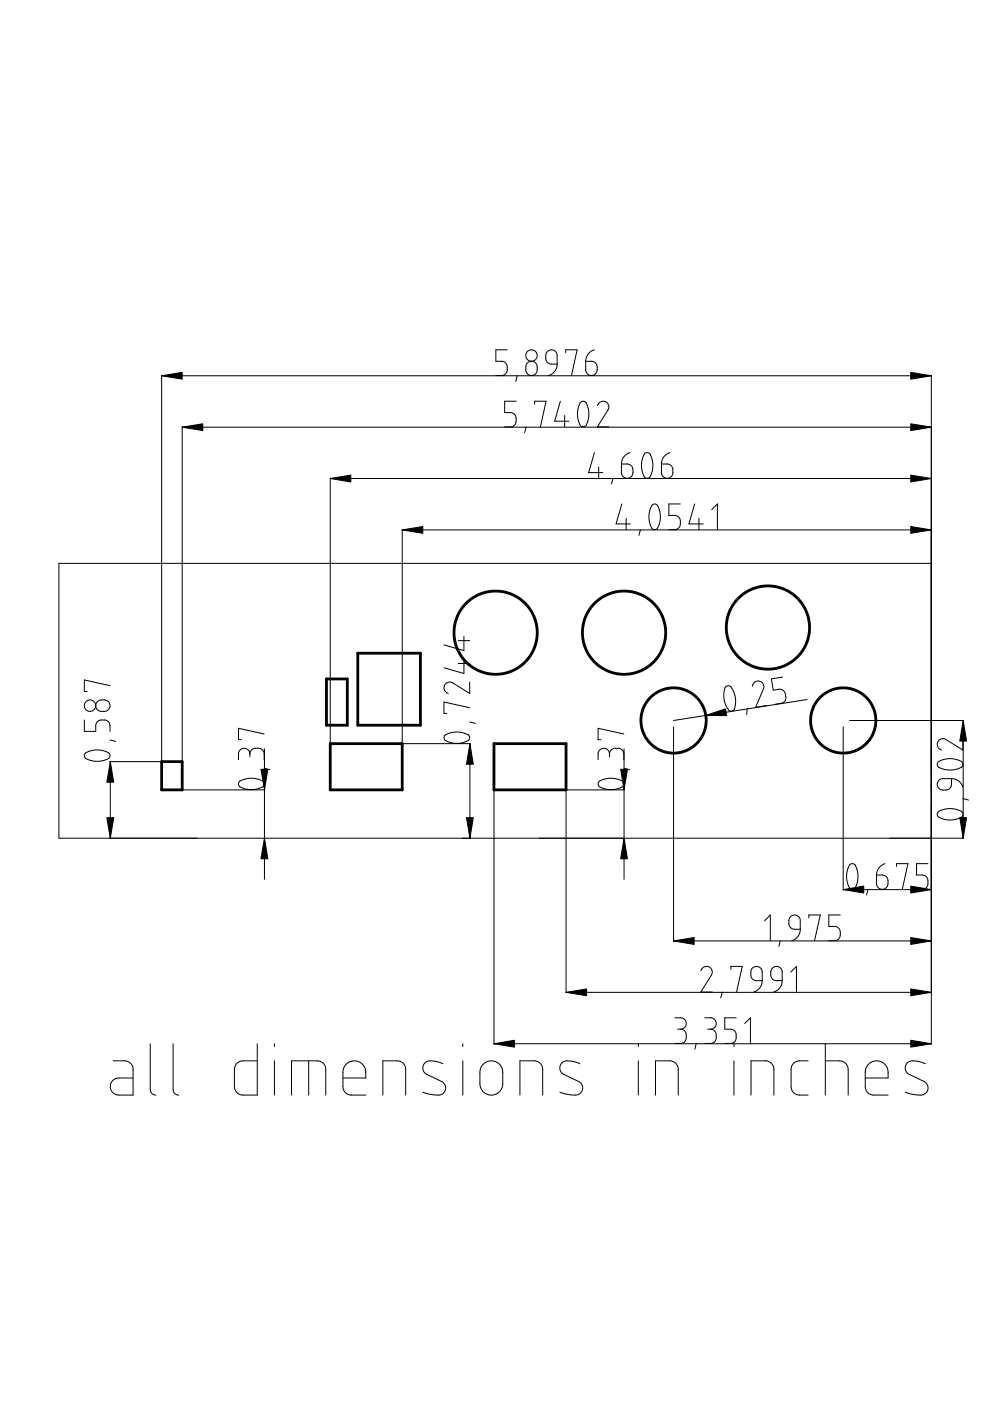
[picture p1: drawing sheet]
<svg xmlns="http://www.w3.org/2000/svg" width="210mm" height="297mm" viewBox="0 0 210 297" stroke-linecap="round" stroke-linejoin="round" font-family="sans-serif">
<g fill="none" stroke="#000" stroke-width=".21">
<path d="M34.3 79.7h163.2M34.3 79.6v81.8M107.5 74.2h-2.4v2.4l1.8 .1 .4 .4 .2 .6v1l-.4 .6-.5 .3h-1.5M109.7 79.6l-.3 1.2M111.9 76.9l.4-.3h.6l.8 .6 .2 .4v1l-.2 .4-.4 .5-.8 .1-.8-.5-.2-.5v-1zM116 74.6l.4-.3 .6-.1 .9 .4 .2 .6v2h-1.5l-.6-.4-.3-.6v-1zM118.1 77.2l-.1 .7-.3 .7-.5 .6-.9 .4M120 74.8v-.6h2.4l-1.2 5.4M124.2 76.6h1.4l.8 .5 .2 .5v1l-.5 .8-.9 .2-.8-.4-.2-.7zM126 74.2l-.7 .3-.6 .6-.4 .8-.1 .7M197.5 79.6v141.8M38.6 90.6h158.9"/>
<path d="M38.6 90.5v74.3M109.4 85.1h-2.4v2.4l1.7 .1 .5 .4 .2 .7v1l-.5 .6-.5 .2h-1.4M111.5 90.5l-.3 1.2M113.3 85.7v-.6h2.5l-1.2 5.4M118.8 85.1l-1.2 4.2h3M119.7 88.1v2.4M123.1 85.3l.4-.2 .6 .1 .5 .9 .2 1v1.2l-.2 1-.4 1-.4 .2h-.4l-.3-.2-.6-1.8v-1.7zM126 96l-1.2 4.2h3M126.7 86l.4-.7 .6-.2 .8 .1 .4 .5 .2 .5-.1 .5-2.3 3.8h2.4M126.9 99v2.4M131.8 98.4h1.3l.9 .5 .2 .5v.9l-.5 .9-.8 .2-.9-.5-.2-.6zM133.6 96l-.6 .2-.6 .6-.5 .7-.1 .9"/>
<path d="M136.6 96.2l.5-.2 .7 .2 .6 1.8v1.2l-.2 1.1-.4 .8-.5 .3-.7-.3-.6-1.8 .1-1.7zM140.3 98.4h1.3l.8 .4 .2 .5 .1 1-.5 .9-.5 .2h-.5l-.8-.5-.1-.5zM142 96l-.8 .4-.5 .5-.3 .7-.1 .8M70 101.5h127.5M70 101.3v61.1M85.3 112.4h112.2M85.3 112.2v50.4M130 101.4l-.4 1.2M131.8 106.8l-1.2 4.3h3M132.8 109.9v2.4M135.8 112.3l-.3 1.2M138.2 107.1l.5-.3 .7 .3 .4 .9 .2 1.1v1.3l-.3 1-.3 .6-.6 .3-.4-.1-.2-.3-.6-1.8 .1-1.5z"/>
<path d="M144.3 106.8h-2.5v2.5l1.7 .1 .5 .3 .3 .7-.1 1-.5 .7-.4 .2h-1.5M147.3 106.8l-1.2 4.3h3M148.2 109.9v2.4M150.9 108.1l1.2-1.3v5.5M197.5 119.4h-185v58.3h191.8M97.2 135.8h2.4M98.4 139.8v3l-4.3-1.2M98.4 134.9v3l-4.3-1.2M17.9 152.7v2.4h2.4l.1-1.7 .3-.5 .6-.2h1l.7 .3 .3 .7v1.4M18.1 159.7l1.4-.6 1.7-.1 1.8 .6 .3 .7-.3 .5-.8 .4-1.3 .2h-1l-1.8-.6-.2-.4zM20.7 148.7l.8-.3h.9l.5 .3 .4 .8-.2 .9-.9 .4h-.9l-.5-.2-.5-.8 .1-.6zM23.3 156.9l1.2 .3"/>
<path d="M23.3 145.4l-5.4-1.2v2.4h.6M53 159.9l-.1-.5-.3-.5-.7-.3-.6 .1-.7 .8v1.6M53 159.9l.2-.8 .5-.4h1.5l.4 .2 .3 .5 .1 1.7M53 159.9v.6M56 155.6l-5.4-1.2v2.4h.6M56.1 158.8v27.6M81.8 157.7h17.9M94.3 156l.4-.3 1.1-.4 1.6-.1 1.9 .6 .3 .6-.3 .6-.7 .3-1.1 .3h-1.1l-2-.6-.3-.5zM97.2 140.7h2.4M99.6 144.6v2.4l-4.1-2.4-.8 .2-.5 .7v.8l.3 .4 .5 .3M99.6 153.1l1.2 .3M99.6 150.1l-5.5-1.3v2.5h.6"/>
<path d="M99.6 157.7v20M129.2 159.9l-.1-.6-.4-.5-.6-.2-.7 .2-.5 .7-.1 1.6M129.2 159.9l.2-.7 .6-.5h1.5l.5 .3 .2 .5 .1 1.6M129.2 159.9v.6M132.3 155.6l-5.5-1.2v2.4h.6M132.3 158.8v27.6M142.8 154.1v45.5M153.8 145.6l.6-.2 .4 .1 .7 1 .3 .7 .2 1.3-.1 1-.2 .9-.5 .3-.7-.1-.9-1.8-.1-1.6zM158.4 150.3l-.1 1.2M159.5 145.5l.4-.8 .5-.3h.7l.7 .5 .1 1-1.7 4.1 2.4-.4M165.9 143.6l-2.3 .3 .3 2.4 1.7-.1 .6 .3 .3 .7 .1 .8-.3 .8-.6 .3-1.3 .2M171.1 148.3l-28.3 4.5"/>
<path d="M178.8 154.1v34.6M180.1 152.8h24.2M204.2 156.6v2.4l-3.8-2.3h-.9l-.6 .4-.2 .8 .3 .7 .6 .4M204.2 152.8v24.9M23.3 161.5h11.3M23.4 161.5v16.2M37.5 167.5h18.7M50.8 165.6l1.5-.5 1.6-.1 1.9 .6 .2 .7-.2 .5-.9 .4-1.1 .2h-1.2l-1.2-.3-.6-.4-.2-.6zM56 162.9l1.2 .3M104.7 164.7v56.7M114.5 167.5h17.9M120 164.7v45.8"/>
<path d="M127 165.7l1.5-.6 1.5-.1 1.9 .6 .4 .6-.3 .6-.9 .4-1.1 .2h-1.2l-1.7-.6-.3-.5zM132.3 162.9l1.2 .3M198.9 172.2l1.5-.7h1.7l1.8 .5 .2 .4 .1 .4-.3 .4-1 .5-2 .1-1.9-.6-.3-.4zM198.9 161.6l1.5-.6 1.6-.1 .9 .2 1 .4 .3 .7-.3 .4-1 .5-1 .2-1.1-.1-1.8-.5-.3-.5zM199.1 165.4l.7-.3h1.9v1.3l-.2 .6-.4 .4-.5 .1h-1l-.4-.2-.5-.9 .1-.5zM201.7 165.1l.8 .1 .8 .4 .5 .5 .4 .8M204.2 169.3l1.2 .3M142.8 199.5h54.7M162.1 195.2l1.2-1.2v5.5M165.4 199.5l-.3 1.2M167.6 194.4l.4-.3 .5-.1 .9 .4 .3 .6v2h-1.4l-.8-.4-.2-.5v-1zM169.7 197l-.2 .9-.4 .7-.6 .6-.6 .3"/>
<path d="M171.5 194.6v-.6h2.4l-1.2 5.5M178.2 194h-2.5v2.4l1.8 .1 .4 .4 .3 .6-.1 1.1-.4 .6-.7 .3h-1.3M178.8 188.6h18.7M180.1 183.4l.5-.3 .7 .3 .6 1.8v1.1l-.2 1-.4 1-.5 .3-.4-.1-.3-.2-.6-1.8 .1-1.7zM184 188.6l-.3 1.2M185.8 185.5h1.5l.7 .5 .3 .5v.9l-.5 .9-.9 .3-.8-.5-.3-.7zM187.7 183.1l-.8 .4-.5 .4-.4 .8-.2 .8M190.1 183.7v-.6h2.4l-1.2 5.5M196.7 183.1h-2.4v2.4l1.7 .1 .5 .3 .2 .7v1.1l-.4 .6-.6 .3h-1.4M120 210.4h77.5M143.1 215.8h1.6l.7 .7 .1 .6-.3 .7-.5 .3-.4 .1M143.7 218.2h.6"/>
<path d="M144.3 218.2l.8 .3 .3 .3 .1 .5-.1 1.1-.2 .4-.5 .4h-1.6M148.6 205.8l.5-.7 .8-.2 .8 .4 .3 .7-.1 .6-2.3 3.7h2.4M149.4 215.8h1.5l.5 .3 .3 .4 .1 .7-.1 .5-.6 .4-.5 .1M150 218.2h.6M150.6 218.2l.7 .2 .4 .4 .1 .4-.1 1.4-.6 .6h-1.7M153.1 210.3l-.3 1.3M155 205.5v-.6h2.4l-1.2 5.4M156.1 215.8h-2.4v2.4l1.6 .1 .5 .3 .3 .6v1l-.4 .8-.7 .2h-1.3M157.9 217l1.2-1.2v5.4M159.5 205.3l.4-.3 .6-.1 .8 .4 .3 .6v2h-1.5l-.6-.4-.3-.5v-1zM161.6 207.9l-.1 .8-.4 .8-.5 .5-.8 .3M163.7 205.3l.5-.3 .6-.1 .8 .4 .2 .6v2h-1.4l-.7-.4-.3-.6v-.9z"/>
<path d="M165.8 207.9l-.1 .8-.4 .8-.5 .5-.8 .3M167.7 206.1l1.2-1.2v5.4M24 224.9l3.1 .1 .7 .6 .4 .9v5.7h-3.2l-.9-.4-.6-.8-.1-.9 .2-.6 .5-.6 .9-.3h3.2M31.9 221.3v9.8l.4 .8 .8 .3M36.7 221.3v9.8l.4 .8 .8 .3M54.5 221.3v10.9h-3.2l-.7-.3-.7-.6-.2-.9v-3.7l.2-.8 .5-.6 .7-.3 3.4-.1M58.2 221.3v.6M58.2 224.9v7.3M61.8 232.2v-7.3h5.6l1 .4 .5 .6 .2 .6v5.7M65.4 224.9v7.3M72.7 228.6h4.9l-.2-2.1-.4-.7-.6-.5-.7-.3h-1l-1 .4-.6 .6-.4 1.1v3.5l.5 1.1 .8 .4 3.6 .1M81.2 232.2v-7.3h3.3l.8 .4 .4 .4 .3 .9v5.6"/>
<path d="M93.9 225.5l-1.7-.5-1.3-.1-.9 .5-.3 .6-.1 .5 .2 .7 .5 .5 3.4 1.6 .4 .4 .4 .8-.1 .6-.2 .5-1 .6-1.7-.1-1.9-.5M98.1 221.3v.6M98.1 224.9v7.3M102.4 225.7l.8-.6 1.1-.2 1.2 .4 .8 .9 .3 .9v3.2l-.6 1-.7 .6-.9 .3-1.1-.2-.7-.4-.7-.9-.2-.8v-2.7l.2-.8zM104.7 221.3h92.8M110.2 232.2v-7.3h3.4l.7 .4 .4 .4 .4 .8v5.7M122.9 225.5l-1.6-.5h-1.5l-.8 .5-.2 .5-.1 .6 .2 .7 .5 .4 3.8 2 .3 .9-.2 .9-.3 .4-.8 .3-1.9-.2-1.6-.4M135.3 221.3v.6M135.3 224.9v7.3M139 232.2v-7.3h3.3l.8 .4 .4 .4 .3 .8v5.7M147.6 221.2l-.3 1.2M155.6 221.3v.6"/>
<path d="M155.6 224.9v7.3M159.2 232.2v-7.3h3.4l.8 .4 .3 .4 .4 .8v5.7M171.3 224.9h-1.9l-.6 .2-.8 .6-.3 .8v4.1l.4 .9 .5 .4 .6 .3h2.1M175 224.9h3.3l.9 .4 .4 .5 .2 .9v5.5M175 221.3v10.9M183.5 228.6h4.8l-.1-2.1-.4-.7-.6-.5-.7-.3h-1.1l-.9 .4-.6 .6-.4 1.2v3.5l.4 .8 .9 .6 3.5 .1M196.2 225.5l-1.7-.5-1.4-.1-.8 .5-.3 .6-.1 .5 .2 .7 .5 .5 3.4 1.6 .4 .4 .4 .8-.1 .6-.2 .5-1 .6-1.7-.1-1.9-.5"/>
<circle cx="112.7" cy="75.4" r="1.21"/>
<circle cx="19.1" cy="149.6" r="1.21"/>
</g>
<g fill="none" stroke="#000" stroke-width=".59">
<path d="M75.9 138.5h13.2v15.3h-13.2zM69.2 144h4.4v9.8h-4.4zM70 157.7h15.3v9.8h-15.3zM104.7 157.7h15.3v9.8h-15.3zM34.3 161.5h4.3v6h-4.3z"/>
<circle cx="105.1" cy="134.1" r="8.8"/>
<circle cx="132.3" cy="134.1" r="8.8"/>
<circle cx="162.8" cy="133" r="8.8"/>
<circle cx="142.8" cy="152.8" r="6.9"/>
<circle cx="178.8" cy="152.8" r="6.9"/>
</g>
<g fill="#000" stroke="#000" stroke-width=".21">
<path d="M34.3 79.7l4.3-.7v1.4zM193.1 79l4.4 .7-4.4 .7zM38.6 90.6l4.4-.7v1.4zM193.1 89.9l4.4 .7-4.4 .7zM70 101.5l4.4-.8v1.5zM85.3 112.4l4.3-.8v1.5zM193.1 111.6l4.4 .8-4.4 .7zM193.1 100.7l4.4 .8-4.4 .7zM99.6 157.7l.8 4.3h-1.5zM149.6 151.7l4.2-1.4 .3 1.4zM204.2 152.8l.7 4.3h-1.4zM22.6 173.4h1.5l-.7 4.3z"/>
<path d="M23.4 161.5l.7 4.3h-1.5zM55.3 163.1h1.5l-.7 4.4zM56.1 177.7l.7 4.4h-1.5zM98.9 173.4h1.5l-.8 4.3zM132.3 177.7l.7 4.4h-1.4zM131.6 163.1h1.4l-.7 4.4zM203.5 173.4h1.4l-.7 4.3zM142.8 199.5l4.4-.7v1.4zM178.8 188.6l4.3-.7v1.4zM193.1 187.9l4.4 .7-4.4 .7zM193.1 198.8l4.4 .7-4.4 .7zM120 210.4l4.4-.7v1.4z"/>
<path d="M193.1 209.7l4.4 .7-4.4 .7zM104.7 221.3l4.4-.7v1.4zM193.1 220.6l4.4 .7-4.4 .7z"/>
</g>
</svg>
